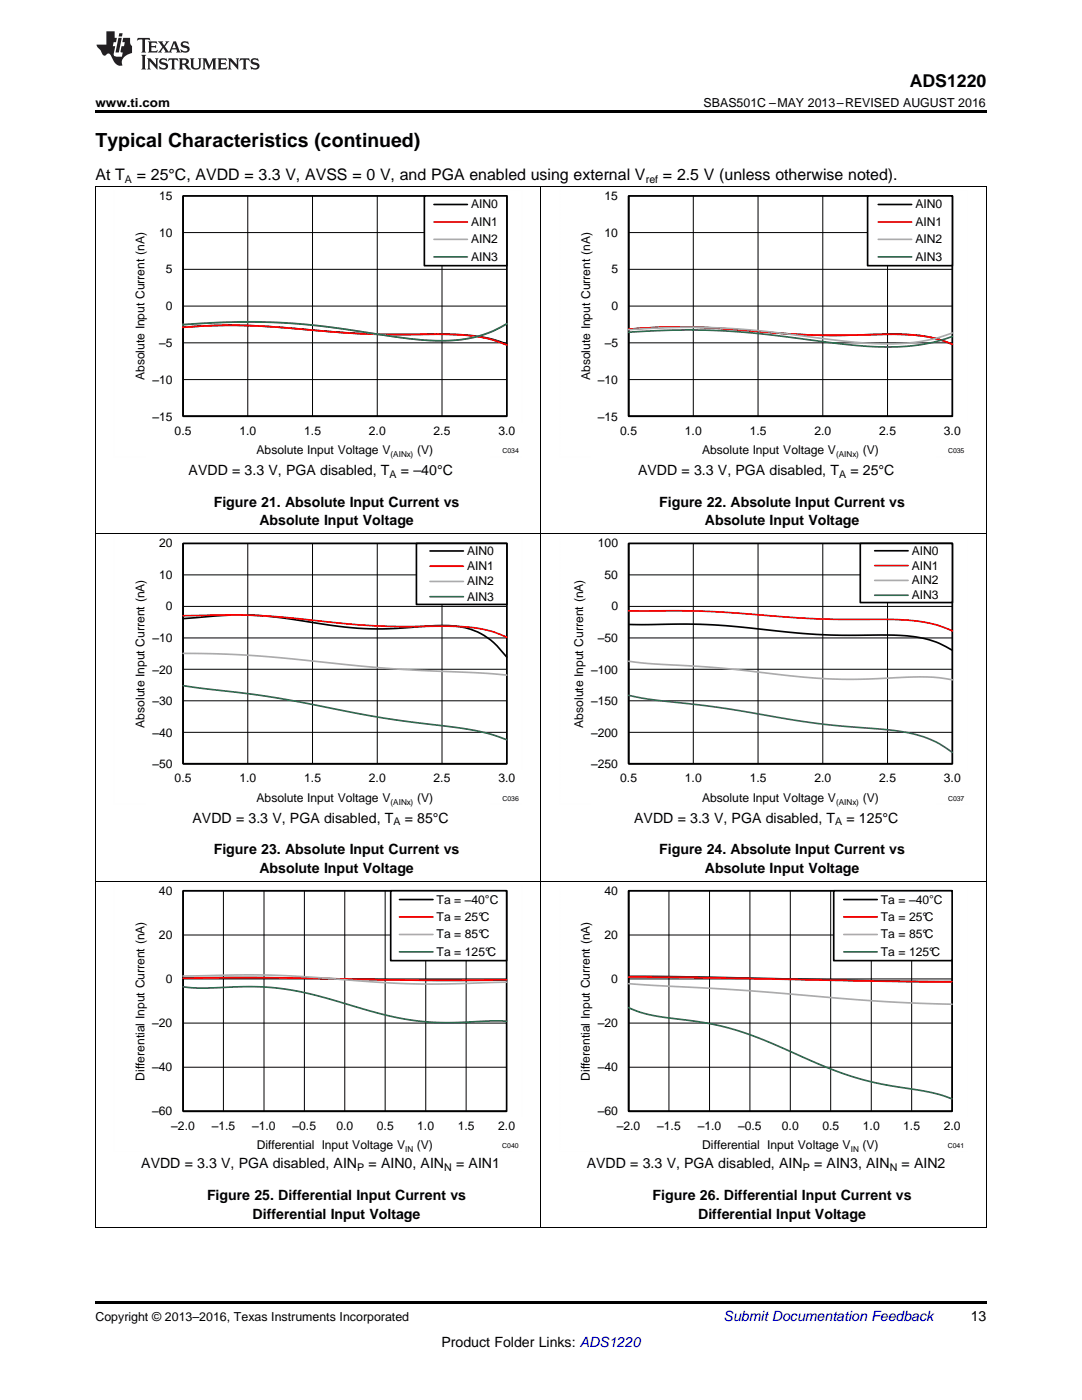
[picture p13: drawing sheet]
<svg xmlns="http://www.w3.org/2000/svg" width="216mm" height="279mm" viewBox="0 0 216 279" stroke-linecap="round" stroke-linejoin="round" font-family="sans-serif">
<defs><g id="words">
<text font-size="3.9" x="19" y="29.3">Typical Characteristics (continued)</text>
<text font-size="3.5" x="181.5" y="17.3">ADS1220</text>
<g font-size="3.2">
<text x="19" y="36">At T</text>
<text x="27.3" y="36">= 25°C, AVDD = 3.3 V, AVSS = 0 V, and PGA enabled using external V</text>
<text x="132.3" y="36">= 2.5 V (unless otherwise noted).</text>
</g>
<g font-size="2.8">
<text x="37.6" y="94.8">AVDD = 3.3 V, PGA disabled, T</text>
<text x="80" y="94.8">= –40°C</text>
<text x="127.3" y="94.8">AVDD = 3.3 V, PGA disabled, T</text>
<text x="169.7" y="94.8">= 25°C</text>
<text x="42.7" y="101.1">Figure 21. Absolute Input Current vs</text>
<text x="131.6" y="101.1">Figure 22. Absolute Input Current vs</text>
<text x="51.8" y="104.8">Absolute Input Voltage</text>
<text x="140.7" y="104.8">Absolute Input Voltage</text>
<text x="38.4" y="164.1">AVDD = 3.3 V, PGA disabled, T</text>
<text x="80.8" y="164.1">= 85°C</text>
<text x="126.5" y="164.1">AVDD = 3.3 V, PGA disabled, T</text>
<text x="168.9" y="164.1">= 125°C</text>
<text x="42.7" y="170.5">Figure 23. Absolute Input Current vs</text>
<text x="131.6" y="170.5">Figure 24. Absolute Input Current vs</text>
<text x="51.8" y="174.2">Absolute Input Voltage</text>
<text x="140.7" y="174.2">Absolute Input Voltage</text>
<text x="28.2" y="233.2">AVDD = 3.3 V, PGA disabled, AIN</text>
<text x="73.6" y="233.2">= AIN0, AIN</text>
<text x="91" y="233.2">= AIN1</text>
<text x="117.1" y="233.2">AVDD = 3.3 V, PGA disabled, AIN</text>
<text x="162.5" y="233.2">= AIN3, AIN</text>
<text x="179.9" y="233.2">= AIN2</text>
<text x="41.3" y="239.5">Figure 25. Differential Input Current vs</text>
<text x="130.2" y="239.5">Figure 26. Differential Input Current vs</text>
<text x="50.4" y="243.2">Differential Input Voltage</text>
<text x="139.3" y="243.2">Differential Input Voltage</text>
<text x="193.7" y="263.6">13</text>
<text x="88.1" y="268.9">Product Folder Links: ADS1220</text>
</g>
<text font-size="2.8" fill="#0000c8" x="144.4" y="263.6">Submit Documentation Feedback</text>
<g font-size="2.5">
<text x="19" y="21.4">www.ti.com</text>
<text x="140.4" y="21.4">SBAS501C –MAY 2013–REVISED AUGUST 2016</text>
<text x="19" y="263.6">Copyright © 2013–2016, Texas Instruments Incorporated</text>
</g>
<g font-size="2.4">
<text x="31.7" y="39.9">15</text>
<text x="94" y="41.6">AIN0</text>
<text x="120.6" y="39.9">15</text>
<text x="182.7" y="41.6">AIN0</text>
<text x="31.7" y="47.2">10</text>
<text x="94" y="45.1">AIN1</text>
<text x="120.6" y="47.2">10</text>
<text x="182.7" y="45.1">AIN1</text>
<text x="94" y="48.6">AIN2</text>
<text x="94" y="52.1">AIN3</text>
<text x="182.7" y="48.6">AIN2</text>
<text x="182.7" y="52.1">AIN3</text>
<text x="33.1" y="54.5">5</text>
<text x="122" y="54.5">5</text>
<text x="33.1" y="61.9">0</text>
<text x="122" y="61.9">0</text>
<text x="31.8" y="69.3">±5</text>
<text x="120.7" y="69.3">±5</text>
<text x="28.8" y="75.9" transform="rotate(-90 28.8 75.9)">Absolute Input Current (nA)</text>
<text x="30.4" y="76.6">±10</text>
<text x="117.7" y="75.9" transform="rotate(-90 117.7 75.9)">Absolute Input Current (nA)</text>
<text x="119.3" y="76.6">±10</text>
<text x="30.4" y="83.9">±15</text>
<text x="119.3" y="83.9">±15</text>
<text x="34.8" y="86.8">0.5</text>
<text x="47.8" y="86.8">1.0</text>
<text x="60.7" y="86.8">1.5</text>
<text x="73.6" y="86.8">2.0</text>
<text x="86.5" y="86.8">2.5</text>
<text x="99.4" y="86.8">3.0</text>
<text x="123.7" y="86.8">0.5</text>
<text x="136.7" y="86.8">1.0</text>
<text x="149.6" y="86.8">1.5</text>
<text x="162.5" y="86.8">2.0</text>
<text x="175.4" y="86.8">2.5</text>
<text x="188.3" y="86.8">3.0</text>
<text x="51.2" y="90.6">Absolute Input Voltage V</text>
<text x="83.2" y="90.6">(V)</text>
<text x="140.1" y="90.6">Absolute Input Voltage V</text>
<text x="172.1" y="90.6">(V)</text>
<text x="31.7" y="109.2">20</text>
<text x="93.2" y="110.8">AIN0</text>
<text x="93.2" y="113.8">AIN1</text>
<text x="119.3" y="109.2">100</text>
<text x="181.9" y="110.7">AIN0</text>
<text x="181.9" y="113.7">AIN1</text>
<text x="31.7" y="115.5">10</text>
<text x="93.2" y="116.8">AIN2</text>
<text x="93.2" y="119.9">AIN3</text>
<text x="120.6" y="115.5">50</text>
<text x="181.9" y="116.6">AIN2</text>
<text x="181.9" y="119.6">AIN3</text>
<text x="33.1" y="121.8">0</text>
<text x="122" y="121.8">0</text>
<text x="30.4" y="128.1">±10</text>
<text x="119.3" y="128.1">±50</text>
<text x="30.4" y="134.4">±20</text>
<text x="118" y="134.4">±100</text>
<text x="30.4" y="140.7">±30</text>
<text x="118" y="140.7">±150</text>
<text x="28.8" y="145.2" transform="rotate(-90 28.8 145.2)">Absolute Input Current (nA)</text>
<text x="30.4" y="147">±40</text>
<text x="116.4" y="145.2" transform="rotate(-90 116.4 145.2)">Absolute Input Current (nA)</text>
<text x="118" y="147">±200</text>
<text x="30.4" y="153.3">±50</text>
<text x="118" y="153.3">±250</text>
<text x="34.8" y="156.1">0.5</text>
<text x="47.8" y="156.1">1.0</text>
<text x="51.2" y="160">Absolute Input Voltage V</text>
<text x="60.7" y="156.1">1.5</text>
<text x="73.6" y="156.1">2.0</text>
<text x="83.2" y="160">(V)</text>
<text x="86.5" y="156.1">2.5</text>
<text x="99.4" y="156.1">3.0</text>
<text x="123.7" y="156.1">0.5</text>
<text x="136.7" y="156.1">1.0</text>
<text x="140.1" y="160">Absolute Input Voltage V</text>
<text x="149.6" y="156.1">1.5</text>
<text x="162.5" y="156.1">2.0</text>
<text x="172.1" y="160">(V)</text>
<text x="175.4" y="156.1">2.5</text>
<text x="188.3" y="156.1">3.0</text>
<text x="31.7" y="178.6">40</text>
<text x="120.6" y="178.6">40</text>
<text x="87.1" y="180.4">Ta = ±40ÉC</text>
<text x="87.1" y="183.8">Ta = 25°C</text>
<text x="175.8" y="180.4">Ta = ±40ÉC</text>
<text x="175.8" y="183.8">Ta = 25°C</text>
<text x="31.7" y="187.4">20</text>
<text x="87.1" y="187.3">Ta = 85°C</text>
<text x="87.1" y="190.8">Ta = 125°C</text>
<text x="120.6" y="187.4">20</text>
<text x="175.8" y="187.3">Ta = 85°C</text>
<text x="175.8" y="190.8">Ta = 125°C</text>
<text x="33.1" y="196.2">0</text>
<text x="122" y="196.2">0</text>
<text x="30.4" y="205">±20</text>
<text x="119.3" y="205">±20</text>
<text x="28.8" y="215.7" transform="rotate(-90 28.8 215.7)">Differential Input Current (nA)</text>
<text x="30.4" y="213.8">±40</text>
<text x="117.7" y="215.7" transform="rotate(-90 117.7 215.7)">Differential Input Current (nA)</text>
<text x="119.3" y="213.8">±40</text>
<text x="30.4" y="222.6">±60</text>
<text x="34.2" y="225.6">±2.0</text>
<text x="42.2" y="225.6">±1.5</text>
<text x="50.3" y="225.6">±1.0</text>
<text x="58.4" y="225.6">±0.5</text>
<text x="67.1" y="225.5">0.0</text>
<text x="75.2" y="225.5">0.5</text>
<text x="83.3" y="225.5">1.0</text>
<text x="91.3" y="225.5">1.5</text>
<text x="99.4" y="225.5">2.0</text>
<text x="119.3" y="222.6">±60</text>
<text x="123.1" y="225.6">±2.0</text>
<text x="131.1" y="225.6">±1.5</text>
<text x="139.2" y="225.6">±1.0</text>
<text x="147.3" y="225.6">±0.5</text>
<text x="156" y="225.5">0.0</text>
<text x="164.1" y="225.5">0.5</text>
<text x="172.2" y="225.5">1.0</text>
<text x="180.2" y="225.5">1.5</text>
<text x="188.3" y="225.5">2.0</text>
<text x="51.2" y="229.3">Differential Input Voltage V</text>
<text x="83.2" y="229.3">(V)</text>
<text x="140.1" y="229.3">Differential Input Voltage V</text>
<text x="172.1" y="229.3">(V)</text>
</g>
<g font-size="2.1">
<text x="24.9" y="36.6">A</text>
<text x="128.9" y="36.6">ref</text>
<text x="77.7" y="95.4">A</text>
<text x="167.4" y="95.4">A</text>
<text x="78.5" y="164.7">A</text>
<text x="166.6" y="164.7">A</text>
<text x="71.3" y="233.7">P</text>
<text x="88.6" y="233.7">N</text>
<text x="160.2" y="233.7">P</text>
<text x="177.5" y="233.7">N</text>
</g>
<g font-size="1.6">
<text x="77.9" y="91.2">(AINx)</text>
<text x="166.8" y="91.2">(AINx)</text>
<text x="77.9" y="160.6">(AINx)</text>
<text x="166.8" y="160.6">(AINx)</text>
<text x="80.9" y="229.9">IN</text>
<text x="169.8" y="229.9">IN</text>
</g>
<g font-size="1.4">
<text x="100.3" y="90.5">C034</text>
<text x="189.2" y="90.5">C035</text>
<text x="100.3" y="159.8">C036</text>
<text x="189.2" y="159.8">C037</text>
<text x="100.2" y="229.2">C040</text>
<text x="189.1" y="229.2">C041</text>
</g>
</g></defs>
<path d="M19 259.7h177.8v.5h-177.8z" fill="#000"/>
<g fill="none" stroke="#000" stroke-width=".2">
<path d="M19.1 176v69M36.5 177.8h64.6v44M44.6 177.8v44M52.7 177.8v44M60.7 177.8v44M68.8 177.8v44M76.9 177.8v44M85 177.8v44M93 177.8v44M107.9 176v69M196.8 176v69M36.5 195.4h64.6"/>
<path d="M36.5 186.6h64.6M36.5 213h64.6M36.5 204.2h64.6M19 244.9h177.8"/>
</g>
<path d="M36.5 177.8h64.6v44h-64.6zM36.5 177.8v44h64.6M36.5 195.2l16.2-.1 31 .5h17.4" fill="none" stroke="#000" stroke-width=".33"/>
<path d="M36.5 195.2l15.4-.1 31 .5 18.2-.1" fill="none" stroke="#f00" stroke-width=".33"/>
<path d="M36.5 194.8l12.1-.2h6.5l6.8 .4 13.8 1 7.6 .4h5.7l12.1-.4" fill="none" stroke="#aaa" stroke-width=".33"/>
<path d="M36.5 196.9a87.5 87.5 0 0 0 12.5 0l5.3 .2 5.2 .7 4.9 1.2 12.1 3.5 6.4 1.2 6.1 .4 8.8-.3h3.3" fill="none" stroke="#286b49" stroke-width=".33"/>
<path d="M78 177.8h23.1v13.9h-23.1z" fill-rule="evenodd" fill="#fff"/>
<path d="M78 177.8h23.1v13.9h-23.1zM79.7 179.5h6.7M125.4 177.8h64.6v44h-64.6zM125.4 177.8v44h64.6M125.4 194.9l64.6 1" fill="none" stroke="#000" stroke-width=".33"/>
<path d="M79.7 183h6.7M125.4 195l14.5 .1 37.2 .7 12.9 .1" fill="none" stroke="#f00" stroke-width=".33"/>
<path d="M79.7 186.5h6.7M125.4 196.3l23.4 1.4 27.1 2.1 14.1 .6" fill="none" stroke="#aaa" stroke-width=".33"/>
<path d="M79.7 190h6.7M125.4 201.1a37.3 37.3 0 0 0 11.7 2.5l6.1 1 5.6 1.6 4.9 1.9 11.3 4.9 5.6 2 4.9 1.3 6.8 1.1a32.4 32.4 0 0 1 7.7 1.9" fill="none" stroke="#286b49" stroke-width=".33"/>
<path d="M22.7 176.7v53.2M35.2 176.7h69M104.2 176.7v46.2M22.7 229.8h6.4M97.8 229.8h6.4" fill="none" stroke="#fefefe" stroke-width=".2" stroke-dasharray=".4 .1" stroke-linecap="butt"/>
<path d="M125.4 177.8h64.6v44M133.5 177.8v44M141.6 177.8v44M149.6 177.8v44M157.7 177.8v44M165.8 177.8v44M173.9 177.8v44M181.9 177.8v44M125.4 195.4h64.6M125.4 186.6h64.6M125.4 213h64.6M125.4 204.2h64.6" fill="none" stroke="#000" stroke-width=".2"/>
<path d="M166.4 177.8h23.6v13.9h-23.6z" fill-rule="evenodd" fill="#fff"/>
<path d="M36.5 108.5h64.6v43.9h-64.6zM36.5 108.5v43.9h64.6M36.5 123.5l8.3-.7h5.2l5.7 .4 10.8 1.7 4.7 .5 5.1 .1 5.7-.3a34.1 34.1 0 0 1 11.4 .2 13.5 13.5 0 0 1 7.3 5.2l.4 .5M166.4 177.8h23.6v13.9h-23.6zM168.4 179.5h6.6" fill="none" stroke="#000" stroke-width=".33"/>
<path d="M36.5 122.9l8.8-.2 5.7 .1 6.2 .4 16.5 1.6 5.7 .2h7.3a35.5 35.5 0 0 1 12.7 1.4l1.7 .8M168.4 183h6.6" fill="none" stroke="#f00" stroke-width=".33"/>
<path d="M36.5 130.4l7.3 .1 6.7 .3 26.9 2.6 18 .9 5.7 .4M168.4 186.5h6.6" fill="none" stroke="#aaa" stroke-width=".33"/>
<path d="M36.5 136.8l17.1 2.2 22.2 4.2 14 1.8a42.8 42.8 0 0 1 11.3 2.6M168.4 190h6.6" fill="none" stroke="#286b49" stroke-width=".33"/>
<path d="M111.6 176.7v53.2M124.1 176.7h69M193.1 176.7v46.2M111.6 229.8h6.4M186.7 229.8h6.4" fill="none" stroke="#fefefe" stroke-width=".2" stroke-dasharray=".4 .1" stroke-linecap="butt"/>
<g fill="none" stroke="#000" stroke-width=".2">
<path d="M19.1 106.6v69.4M36.5 114.7h64.6M49.4 108.4v44M62.4 108.4v44M75.3 108.4v44M88.2 108.4v44M107.9 106.6v69.4M196.8 106.6v69.4M36.5 139.9h64.6M36.5 133.6h64.6M36.5 127.3h64.6M36.5 121h64.6"/>
<path d="M36.5 146.2h64.6M36.5 152.4v-44h64.6v44M19 175.9h177.8"/>
</g>
<path d="M83.1 108.5h18v12.1h-18z" fill-rule="evenodd" fill="#fff"/>
<path d="M83.1 108.5h18v12.1h-18zM85.8 110h6.7M125.4 108.5h64.6v43.9h-64.6zM125.4 108.5v43.9h64.6M125.4 124.6h15.5l5.7 .4 15.5 1.6 5.7 .2 6.7-.1a34 34 0 0 1 12.4 1.5l3.1 1.6" fill="none" stroke="#000" stroke-width=".33"/>
<path d="M85.8 113h6.7M125.4 121.9l15 .1 21.7 1.5 13.5 .1a35.6 35.6 0 0 1 13.1 1.8l1.3 .5" fill="none" stroke="#f00" stroke-width=".33"/>
<path d="M85.8 116h6.7M125.4 132l4.2 .4 14.4 .9 14 1.6 5.7 .5 6.7 .2 8.8-.4a42.4 42.4 0 0 1 10.8 .5" fill="none" stroke="#aaa" stroke-width=".33"/>
<path d="M85.8 119.1h6.7" fill="none" stroke="#286b49" stroke-width=".33"/>
<path d="M22.7 107.4v53.2M35.2 107.4h69M104.2 107.4v46.2M22.7 160.5h6.4M97.9 160.5h6.3" fill="none" stroke="#fefefe" stroke-width=".2" stroke-dasharray=".4 .1" stroke-linecap="butt"/>
<path d="M125.4 114.7h64.6M138.3 108.4v44M151.3 108.4v44M164.2 108.4v44M177.1 108.4v44M125.4 139.9h64.6M125.4 133.6h64.6M125.4 127.3h64.6M125.4 121h64.6M125.4 146.2h64.6M125.4 152.4v-44h64.6v44" fill="none" stroke="#000" stroke-width=".2"/>
<path d="M125.4 138.8l4.7 .8 14.5 1.8 17.5 2.9 5.2 .5 6.7 .6a32.5 32.5 0 0 1 13.4 3l2.6 1.8" fill="none" stroke="#295c75" stroke-width=".33"/>
<path d="M171.7 108.5h18.3v11.8h-18.3z" fill-rule="evenodd" fill="#fff"/>
<path d="M36.5 39.1h64.6v44h-64.6zM36.5 39.1v44h64.6M36.4 65.3l6.3-.3h6.2l5.7 .2 18.1 1.4 5.7 .1h9.3a35.3 35.3 0 0 1 13.4 2M171.7 108.5h18.3v11.8h-18.3zM174.5 109.9h6.7" fill="none" stroke="#000" stroke-width=".33"/>
<path d="M36.4 65.3l6.3-.3h6.2l5.7 .2 18.1 1.4 5.7 .2 8.8-.1a34.3 34.3 0 0 1 13.9 2.2M174.5 112.9h6.7" fill="none" stroke="#f00" stroke-width=".33"/>
<path d="M101.1 64.6a26.3 26.3 0 0 1-16.5 3.3l-5.2-.6-13.9-2.1-7.8-.7-9.8-.3-11.5 .6M174.5 115.8h6.7" fill="none" stroke="#aaa" stroke-width=".33"/>
<path d="M174.5 118.8h6.7" fill="none" stroke="#295c75" stroke-width=".33"/>
<path d="M111.6 107.4v53.2M124.1 107.4h69M193.1 107.4v46.2M111.6 160.5h6.4M186.8 160.5h6.3" fill="none" stroke="#fefefe" stroke-width=".2" stroke-dasharray=".4 .1" stroke-linecap="butt"/>
<g fill="none" stroke="#000" stroke-width=".2">
<path d="M19.1 37.3v69.3M49.4 39.1v44M62.4 39.1v44M75.3 39.1v44M88.2 39.1v44M107.9 37.3v69.3M196.8 37.3v69.3M36.5 53.8h64.6M36.5 46.4h64.6M36.5 75.8h64.6M36.5 68.4h64.6M36.5 61.1h64.6"/>
<path d="M36.5 83.1v-44h64.6v44M19 106.6h177.8"/>
</g>
<path d="M101.1 64.6a26.2 26.2 0 0 1-16.5 3.3l-5.2-.6-13.9-2.1-7.8-.7-9.8-.2-11.5 .5" fill="none" stroke="#286b49" stroke-width=".33"/>
<path d="M84.7 39.1h16.4v13.9h-16.4z" fill-rule="evenodd" fill="#fff"/>
<path d="M84.7 39.1h16.4v13.9h-16.4zM125.4 39.1h64.6v44h-64.6zM125.4 39.1v44h64.6M86.6 40.8h6.7M125.3 65.7l6.8-.4h5.7l6.2 .3 17.1 1.2 6.2 .1 8.3-.2a36.1 36.1 0 0 1 12.9 1.4l1.5 .6" fill="none" stroke="#000" stroke-width=".33"/>
<path d="M86.6 44.3h6.7M125.3 65.7l6.8-.4h5.7l6.2 .3 17.1 1.2 6.2 .1 8.3-.2a35.3 35.3 0 0 1 13.4 1.6l1 .4" fill="none" stroke="#f00" stroke-width=".33"/>
<path d="M86.6 47.8h6.7M125.3 65.8l10.5-.5 9.8 .2 7.7 .7 14 1.8 5.1 .5a39.6 39.6 0 0 0 17.6-2.1" fill="none" stroke="#aaa" stroke-width=".33"/>
<path d="M86.6 51.3h6.7M125.3 66.3l10.5-.4 9.3 .2 7.2 .6 14.5 1.8 5.6 .6a40.9 40.9 0 0 0 17.6-1.9" fill="none" stroke="#286b49" stroke-width=".33"/>
<path d="M22.7 38v53.2M35.2 38h69M104.2 38v46.2M22.7 91.2h6.4M97.9 91.2h6.3" fill="none" stroke="#fefefe" stroke-width=".2" stroke-dasharray=".4 .1" stroke-linecap="butt"/>
<path d="M138.3 39.1v44M151.3 39.1v44M164.2 39.1v44M177.1 39.1v44M125.4 53.8h64.6M125.4 46.4h64.6M125.4 75.8h64.6M125.4 68.4h64.6M125.4 61.1h64.6M125.4 83.1v-44h64.6v44" fill="none" stroke="#000" stroke-width=".2"/>
<path d="M173.1 39.1h16.9v13.9h-16.9z" fill-rule="evenodd" fill="#fff"/>
<path d="M173.1 39.1h16.9v13.9h-16.9zM175.2 40.8h6.7" fill="none" stroke="#000" stroke-width=".33"/>
<path d="M175.2 44.3h6.7" fill="none" stroke="#f00" stroke-width=".33"/>
<path d="M175.2 47.8h6.7" fill="none" stroke="#aaa" stroke-width=".33"/>
<path d="M175.2 51.3h6.7" fill="none" stroke="#286b49" stroke-width=".33"/>
<path d="M111.6 38v53.2M124.1 38h69M193.1 38v46.2M111.6 91.2h6.4M186.8 91.2h6.3" fill="none" stroke="#fefefe" stroke-width=".2" stroke-dasharray=".4 .1" stroke-linecap="butt"/>
<path d="M19 37.2h177.8" fill="none" stroke="#000" stroke-width=".2"/>
<path d="M19 22h177.8v.5h-177.8z" fill="#000"/>
<g fill="#231f20">
<path d="M27.5 7.6l-.1 .5 .4-.2h.6v.1v2.1l-.2 .4h1l-.3-.4v-2.1l.1-.1h.5l.5 .2-.2-.5zM29.5 8.3l.2 .3v1.5l-.2 .4h1.8l.2-.6a1.04 1.04 0 0 1-1.3 .2v-.7h.6l.3 .2v-.6l-.3 .2h-.6v-.6l.8-.1 .4 .3-.2-.5zM31.5 8.3l.9 1.1-.9 1.1h.8l-.2-.2 .5-.7 .4 .7-.2 .2h1.5l-.1-.2 .1-.4h.9l.1 .4-.2 .2h1l-.3-.3-.7-1.9h-.5l-.9 2-.8-1 .9-1h-.8l.1 .3-.3 .5-.4-.6 .2-.2zM34.7 8.6l.4 1h-.7zM36.3 8.4a.63 .63 0 0 0-.2 .7 .63 .63 0 0 0 .6 .4l.6 .2 .1 .2a.75 .75 0 0 1-.7 .4 .75 .75 0 0 1-.6-.5l.1 .7 .1-.1a1.11 1.11 0 0 0 1.5-.6 1.13 1.13 0 0 0-1.2-.8l-.1-.4a1.04 1.04 0 0 1 1.2 .2l-.2-.5-.1 .1-.5-.2zM28.2 10.9l.2 .4v2.2l-.2 .4h1l-.3-.4v-2.2l.3-.4zM29.3 11.6l.3 .4v1.5l-.3 .4h.8l-.2-.4v-1.3l1.5 1.7v-1.9l.2-.4h-.7l.2 .4v.9l-1.1-1.3zM32 11.8a.62 .62 0 0 0-.2 .7 .62 .62 0 0 0 .6 .4l.6 .1 .1 .3a.76 .76 0 0 1-.7 .3 .76 .76 0 0 1-.6-.4l.1 .7 .1-.1a1.11 1.11 0 0 0 1.5-.6 1.13 1.13 0 0 0-1.2-.8l-.1-.4a1.04 1.04 0 0 1 1.2 .2l-.2-.6-.1 .1-.5-.1zM33.7 11.6l-.2 .6a.61 .61 0 0 1 .8-.3v1.6l-.2 .4h.9l-.2-.4v-1.6a.63 .63 0 0 1 .8 .3l-.2-.6zM35.6 11.6l.3 .4v1.5l-.3 .4h1l-.2-.2v-.8l.5 .2a.76 .76 0 0 0 1.2 .7l-1-1a.58 .58 0 0 0 .6-.5 .58 .58 0 0 0-.5-.6zM36.4 11.9h.1a.45 .45 0 0 1 .5 .1 .45 .45 0 0 1 .1 .5l-.7 .2zM37.9 11.6l.2 .2a2.17 2.17 0 0 0 .3 1.9 .99 .99 0 0 0 1.6-.6v-1.1l.2-.4h-.7l.2 .2a1.92 1.92 0 0 1-.2 1.8 .6 .6 0 0 1-.9-.5v-1.1l.2-.4zM40.4 11.6l.2 .4v1.5l-.2 .4h.7l-.2-.4v-1.4l.8 1.8 .8-1.8v1.4l-.2 .4h.9l-.2-.4v-1.5l.2-.4h-.8l-.6 1.5-.6-1.5zM43.4 11.6l.2 .4v1.5l-.2 .4h1.8l.2-.6a1.04 1.04 0 0 1-1.3 .1v-.6h.5l.4 .2v-.6l-.4 .2h-.5v-.7h.8l.3 .3-.1-.6zM45.5 11.6l.2 .4v1.5l-.2 .4h.7l-.2-.4v-1.3l1.5 1.7v-1.9l.2-.4h-.7l.2 .4v.9l-1.1-1.3zM47.9 11.6l-.1 .6a.61 .61 0 0 1 .8-.3v1.6l-.3 .4h1l-.3-.4 .1-1.6a.63 .63 0 0 1 .7 .3l-.1-.6zM50.2 11.8a.62 .62 0 0 0-.2 .7 .62 .62 0 0 0 .6 .4l.6 .1 .2 .3a.76 .76 0 0 1-.8 .3 .76 .76 0 0 1-.6-.4l.1 .7 .2-.1a1.11 1.11 0 0 0 1.5-.6 1.13 1.13 0 0 0-1.3-.8l-.1-.4a1.04 1.04 0 0 1 1.2 .2l-.1-.6-.2 .1-.5-.1z"/>
<path d="M21.2 6.3v2.6h-1.9l.1 .4 .7 .9a.91 .91 0 0 0 1 .8 .56 .56 0 0 1 .5-.3 .56 .56 0 0 1 .5 .3l.4 .8a1.53 1.53 0 0 0 1.9 1.2 1.54 1.54 0 0 1 1-2.1l.9-.3v-1.4a1.52 1.52 0 0 1-.3-1.6h-1.4l-.2 .8h.5l-.2 .8h-.4l-.2 1v.2l.4 .1-.2 .8a1.93 1.93 0 0 1-1.6-.3l.3-1.8h-.5l.2-.8h.4l.2-.8h-.4v-1.3zM23.6 7.6l-.6 2.9h.7l.6-2.9zM23.8 6.6l-.1 .7h.6l.2-.7z"/>
</g>
<use href="#words"/>
</svg>
